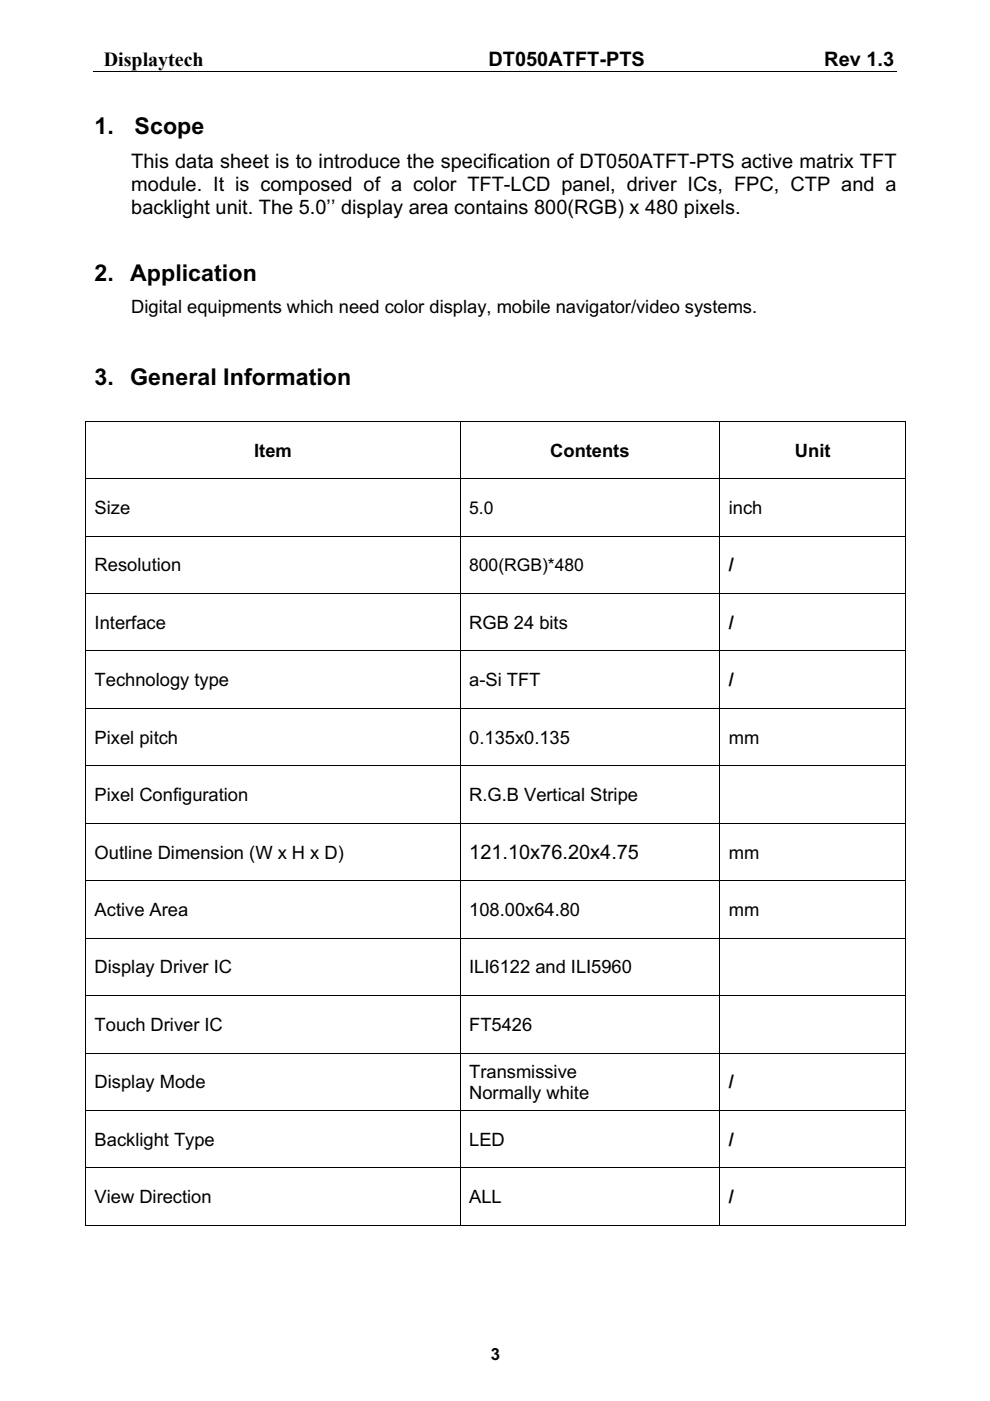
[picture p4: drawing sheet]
<svg xmlns="http://www.w3.org/2000/svg" width="210mm" height="297mm" viewBox="0 0 210 297" stroke-linecap="round" stroke-linejoin="round" font-family="sans-serif">
<defs><g id="words">
<g font-size="4.9">
<text x="20.1" y="28.5">1.</text>
<text x="28.5" y="28.5">Scope</text>
<text x="20.1" y="59.6">2. Application</text>
<text x="20.1" y="81.7">3. General Information</text>
</g>
<g font-size="4.2">
<text x="22" y="14">Displaytech</text>
<text x="103.6" y="14.1">DT050ATFT-PTS</text>
<text x="174.8" y="14.1">Rev 1.3</text>
<text x="27.8" y="35.6">This data sheet is to introduce the specification of DT050ATFT-PTS active matrix TFT</text>
<text x="27.8" y="40.5">module. It is composed of a color TFT-LCD panel, driver ICs, FPC, CTP and a</text>
<text x="27.8" y="45.3">backlight unit. The 5.0’’ display area contains 800(RGB) x 480 pixels.</text>
<text x="99.5" y="182.2">121.10x76.20x4.75</text>
</g>
<g font-size="3.9">
<text x="27.8" y="66.3">Digital equipments which need color display, mobile navigator/video systems.</text>
<text x="53.9" y="96.9">Item</text>
<text x="116.7" y="96.9">Contents</text>
<text x="168.5" y="96.9">Unit</text>
<text x="20.1" y="109">Size</text>
<text x="154.5" y="109">inch</text>
<text x="20.1" y="121.2">Resolution</text>
<text x="154.5" y="121.2">/</text>
<text x="20.1" y="133.4">Interface</text>
<text x="99.5" y="133.4">RGB 24 bits</text>
<text x="154.5" y="133.4">/</text>
<text x="20.1" y="145.5">Technology type</text>
<text x="99.5" y="145.5">a-Si TFT</text>
<text x="154.5" y="145.5">/</text>
<text x="20.1" y="157.7">Pixel pitch</text>
<text x="99.5" y="157.7">0.135x0.135</text>
<text x="154.5" y="157.7">mm</text>
<text x="20.1" y="169.8">Pixel Configuration</text>
<text x="99.5" y="169.8">R.G.B Vertical Stripe</text>
<text x="20.1" y="182">Outline Dimension (W x H x D)</text>
<text x="154.5" y="182">mm</text>
<text x="20.1" y="194.2">Active Area</text>
<text x="99.5" y="194.2">108.00x64.80</text>
<text x="154.5" y="194.2">mm</text>
<text x="20.1" y="206.3">Display Driver IC</text>
<text x="99.5" y="206.3">ILI6122 and ILI5960</text>
<text x="20.1" y="218.5">Touch Driver IC</text>
<text x="99.5" y="218.5">FT5426</text>
<text x="20.1" y="230.7">Display Mode</text>
<text x="99.5" y="228.5">Transmissive</text>
<text x="99.5" y="232.9">Normally white</text>
<text x="154.5" y="230.7">/</text>
<text x="20.1" y="242.9">Backlight Type</text>
<text x="99.5" y="242.9">LED</text>
<text x="154.5" y="242.9">/</text>
<text x="20.1" y="255">View Direction</text>
<text x="99.5" y="255">ALL</text>
<text x="154.5" y="255">/</text>
</g>
<g font-size="3.7">
<text x="99.5" y="109">5.0</text>
<text x="99.5" y="121.2">800(RGB)*480</text>
</g>
<text font-size="3.6" x="104.1" y="288.3">3</text>
</g></defs>
<g fill="none" stroke="#000" stroke-width=".21">
<path d="M19.8 15.1h170.3M18.1 89.4v12M18.2 89.3h79.3M97.6 89.4v12M97.7 89.3h54.8M152.6 89.4v12M152.7 89.3h39.2M192 89.4v12M18.1 101.6v12M18.1 113.8v12M18.2 101.5h79.3M18.2 113.7h79.3"/>
<path d="M97.6 101.6v12M97.6 113.8v12M97.7 101.5h54.8M97.7 113.7h54.8M152.6 101.6v12M152.6 113.8v12M152.7 101.5h39.2M152.7 113.7h39.2M192 101.6v12M192 113.8v12M18.1 126v11.9M18.1 138.1v12"/>
<path d="M18.2 125.9h79.3M18.2 138h79.3M97.6 126v11.9M97.6 138.1v12M97.7 125.9h54.8M97.7 138h54.8M152.6 126v11.9M152.6 138.1v12M152.7 125.9h39.2M152.7 138h39.2M192 126v11.9M192 138.1v12"/>
<path d="M18.1 150.3v12M18.2 150.2h79.3M97.6 150.3v12M97.7 150.2h54.8M152.6 150.3v12M152.7 150.2h39.2M192 150.3v12M18.1 162.5v12M18.1 174.7v11.9M18.2 162.4h79.3M18.2 174.6h79.3M97.6 162.5v12"/>
<path d="M97.6 174.7v11.9M97.7 162.4h54.8M97.7 174.6h54.8M152.6 162.5v12M152.6 174.7v11.9M152.7 162.4h39.2M152.7 174.6h39.2M192 162.5v12M192 174.7v11.9M18.1 186.8v12M18.1 199v12M18.2 186.7h79.3"/>
<path d="M18.2 198.9h79.3M97.6 186.8v12M97.6 199v12M97.7 186.7h54.8M97.7 198.9h54.8M152.6 186.8v12M152.6 199v12M152.7 186.7h39.2M152.7 198.9h39.2M192 186.8v12M192 199v12M18.1 211.2v12"/>
<path d="M18.2 211.1h79.3M97.6 211.2v12M97.7 211.1h54.8M152.6 211.2v12M152.7 211.1h39.2M192 211.2v12M18.1 223.4v11.9M18.1 235.5v12M18.2 223.3h79.3M18.2 235.4h79.3M97.6 223.4v11.9M97.6 235.5v12"/>
<path d="M97.7 223.3h54.8M97.7 235.4h54.8M152.6 223.4v11.9M152.6 235.5v12M152.7 223.3h39.2M152.7 235.4h39.2M192 223.4v11.9M192 235.5v12M18.1 247.7v12M18.2 247.6h79.3M18.2 259.8h79.3M97.6 247.7v12"/>
<path d="M97.7 247.6h54.8M97.7 259.8h54.8M152.6 247.7v12M152.7 247.6h39.2M152.7 259.8h39.2M192 247.7v12"/>
</g>
<g fill="#000">
<path d="M92.3 15h.2v.2h-.2zM147.3 15h.2v.2h-.2zM18 89.2h.2v.2h-.2zM97.5 89.2h.2v.2h-.2zM152.5 89.2h.2v.2h-.2zM191.9 89.2h.2v.2h-.2zM18 101.4h.2v.2h-.2zM18 113.6h.2v.2h-.2zM97.5 101.4h.2v.2h-.2zM97.5 113.6h.2v.2h-.2zM152.5 101.4h.2v.2h-.2zM152.5 113.6h.2v.2h-.2z"/>
<path d="M191.9 101.4h.2v.2h-.2zM191.9 113.6h.2v.2h-.2zM18 125.8h.2v.2h-.2zM18 137.9h.2v.2h-.2zM97.5 125.8h.2v.2h-.2zM97.5 137.9h.2v.2h-.2zM152.5 125.8h.2v.2h-.2zM152.5 137.9h.2v.2h-.2zM191.9 125.8h.2v.2h-.2zM191.9 137.9h.2v.2h-.2zM18 150.1h.2v.2h-.2zM97.5 150.1h.2v.2h-.2z"/>
<path d="M152.5 150.1h.2v.2h-.2zM191.9 150.1h.2v.2h-.2zM18 162.3h.2v.2h-.2zM18 174.5h.2v.2h-.2zM97.5 162.3h.2v.2h-.2zM97.5 174.5h.2v.2h-.2zM152.5 162.3h.2v.2h-.2zM152.5 174.5h.2v.2h-.2zM191.9 162.3h.2v.2h-.2zM191.9 174.5h.2v.2h-.2zM18 186.6h.2v.2h-.2zM18 198.8h.2v.2h-.2z"/>
<path d="M97.5 186.6h.2v.2h-.2zM97.5 198.8h.2v.2h-.2zM152.5 186.6h.2v.2h-.2zM152.5 198.8h.2v.2h-.2zM191.9 186.6h.2v.2h-.2zM191.9 198.8h.2v.2h-.2zM18 211h.2v.2h-.2zM97.5 211h.2v.2h-.2zM152.5 211h.2v.2h-.2zM191.9 211h.2v.2h-.2zM18 223.2h.2v.2h-.2zM18 235.3h.2v.2h-.2z"/>
<path d="M97.5 223.2h.2v.2h-.2zM97.5 235.3h.2v.2h-.2zM152.5 223.2h.2v.2h-.2zM152.5 235.3h.2v.2h-.2zM191.9 223.2h.2v.2h-.2zM191.9 235.3h.2v.2h-.2zM18 247.5h.2v.2h-.2zM18 259.7h.2v.1h-.2zM97.5 247.5h.2v.2h-.2zM97.5 259.7h.2v.1h-.2zM152.5 247.5h.2v.2h-.2zM152.5 259.7h.2v.1h-.2z"/>
<path d="M191.9 247.5h.2v.2h-.2zM191.9 259.7h.2v.1h-.2z"/>
</g>
<use href="#words"/>
</svg>
